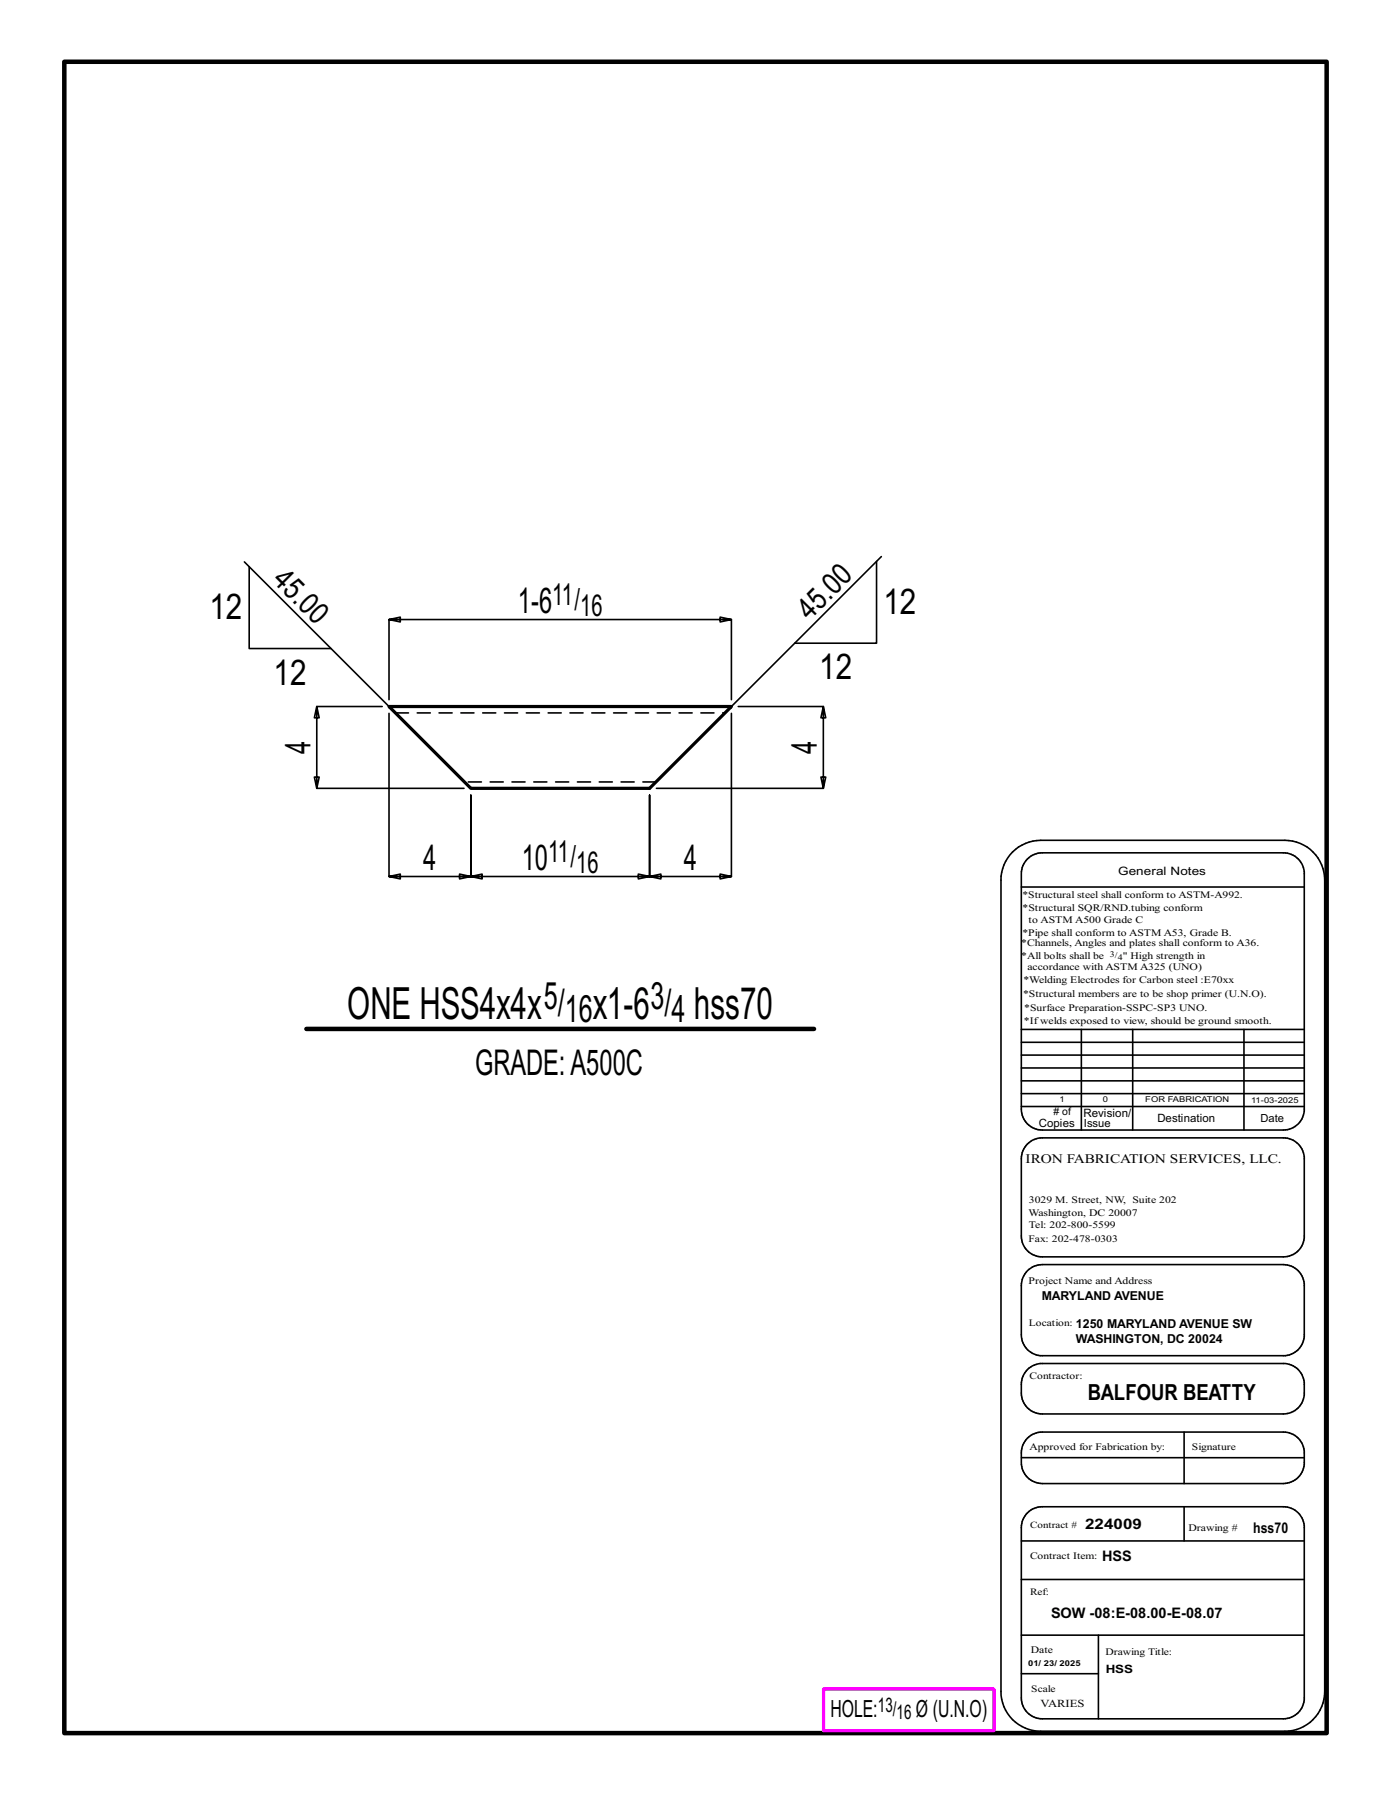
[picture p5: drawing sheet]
<svg xmlns="http://www.w3.org/2000/svg" width="216mm" height="279mm" viewBox="0 0 216 279" stroke-linecap="round" stroke-linejoin="round" font-family="sans-serif">
<defs><g id="words">
<g font-size="6.9">
<text x="53.9" y="158.2">ONE HSS4x4x</text>
<text x="92" y="158.2">x1-6</text>
<text x="107.7" y="158.2">hss70</text>
</g>
<g font-size="5.9">
<text x="84.4" y="156.6">5/</text>
<text x="87.7" y="158.7">16</text>
<text x="101" y="156.6">3/</text>
<text x="104.2" y="158.7">4</text>
</g>
<g font-size="5.5">
<text x="80.4" y="95.2">1-6</text>
<text x="137.1" y="95.3">12</text>
<text x="32.5" y="96.1">12</text>
<text x="42.5" y="106.3">12</text>
<text x="127.1" y="105.4">12</text>
<text x="48.2" y="117" transform="rotate(-90 48.2 117)">4</text>
<text x="126.8" y="117" transform="rotate(-90 126.8 117)">4</text>
<text x="65.7" y="135.1">4</text>
<text x="81" y="135.1">10</text>
<text x="106.1" y="135.1">4</text>
<text x="73.7" y="166.9">GRADE:A500C</text>
</g>
<g font-size="4.7">
<text x="42.2" y="90.3" transform="rotate(45 42.2 90.3)">45.0</text>
<text x="85.7" y="93.9">11/</text>
<text x="90.1" y="95.6">16</text>
<text x="125.6" y="96.4" transform="rotate(-45 125.6 96.4)">45.0</text>
<text x="85.1" y="133.8">11/</text>
<text x="89.4" y="135.5">16</text>
</g>
<g font-size="3.7">
<text x="128.9" y="266.6">HOLE:</text>
<text x="142.2" y="266.6">Ø (U.N.O)</text>
</g>
<text font-size="3.4" x="168.8" y="217.4">BALFOUR BEATTY</text>
<g font-size="3.1">
<text x="136.3" y="265.8">13/</text>
<text x="139.2" y="266.9">16</text>
</g>
<g font-size="2.3">
<text x="168.4" y="237.3">224009</text>
<text x="194.5" y="238">hss70</text>
<text x="171" y="242.3">HSS</text>
<text x="163.1" y="251.2">SOW -08:E-08.00-E-08.07</text>
</g>
<text font-size="2" x="159.2" y="180.5">IRON FABRICATION SERVICES, LLC.</text>
<g font-size="1.9">
<text x="161.7" y="201.8">MARYLAND AVENUE</text>
<text x="167" y="208.5">WASHINGTON, DC 20024</text>
<text x="167" y="206.1">1250 MARYLAND AVENUE SW</text>
</g>
<g font-size="1.8">
<text x="173.6" y="135.8">General Notes</text>
<text x="168.2" y="173.3">Revision/</text>
<text x="161.2" y="174.9">Copies</text>
<text x="179.6" y="174.2">Destination</text>
<text x="171.6" y="259.7">HSS</text>
</g>
<g font-size="1.7">
<text x="168.2" y="174.9">Issue</text>
<text x="195.7" y="174.2">Date</text>
<text x="161.5" y="265">VARIES</text>
</g>
<g font-size="1.6">
<text x="158.7" y="141.5">*Structural SQR/RND.tubing conform</text>
<text x="159.7" y="143.3">to ASTM A500 Grade C</text>
<text x="158.5" y="146.9">*Channels, Angles and plates shall conform to A36.</text>
<text x="158.5" y="148.8">*All bolts shall be</text>
<text x="158.7" y="145.2">*Pipe shall conform to ASTM A53, Grade B.</text>
<text x="174.3" y="148.8">&quot; High strength in</text>
<text x="158.8" y="154.8">*Structural members are to be shop primer (U.N.O).</text>
<text x="158.9" y="152.7">*Welding Electrodes for Carbon steel :E70xx</text>
<text x="159.5" y="150.6">accordance with ASTM A325 (UNO)</text>
<text x="158.9" y="158.9">*Ifwelds exposed to view, should be ground smooth.</text>
<text x="159" y="157">*Surface Preparation-SSPC-SP3 UNO.</text>
<text x="163.5" y="173.1"># of</text>
<text x="159.7" y="188.7">Washington, DC 20007</text>
<text x="159.7" y="190.6">Tel: 202-800-5599</text>
<text x="159.7" y="186.8">3029 M. Street, NW, Suite 202</text>
<text x="159.7" y="199.3">Project Name and Address</text>
<text x="159.8" y="225.1">Approved for Fabrication by:</text>
<text x="184.5" y="237.6">Drawing #</text>
<text x="160" y="256.6">Date</text>
</g>
<g font-size="1.5">
<text x="158.7" y="139.4">*Structural steel shall conform to ASTM-A992.</text>
<text x="159.7" y="192.7">Fax: 202-478-0303</text>
<text x="159.7" y="205.8">Location:</text>
<text x="159.8" y="214">Contractor:</text>
<text x="185" y="225.1">Signature</text>
<text x="159.9" y="237.1">Contract #</text>
<text x="159.9" y="241.9">Contract Item:</text>
<text x="159.9" y="247.6">Ref:</text>
<text x="171.6" y="256.9">Drawing Title:</text>
<text x="160.1" y="262.7">Scale</text>
</g>
<g font-size="1.3">
<text x="172.3" y="148.5">3/</text>
<text x="173.5" y="149">4</text>
</g>
<g font-size="1.2">
<text x="164.5" y="171.1">1</text>
<text x="171.2" y="171.1">0</text>
<text x="177.8" y="171.1">FOR FABRICATION</text>
<text x="194.2" y="171.2">11-03-2025</text>
<text x="159.6" y="258.7">01/ 23/ 2025</text>
</g>
</g></defs>
<g fill="none" stroke="#000" stroke-width=".25">
<path d="M37.9 87.2l22.5 22.5M38.7 88v12.7h12.7M136.1 87.1v12.7h-12.7M136.8 86.4l-23.3 23.3M59.3 109.7h-10.1l-.4 1.7h.7l-.3-1.7v12.7l-.4-1.8h.7l-.3 1.8h22.8M60.4 108.6v-12.4l1.7 .3v-.7l-1.7 .4h53.1l-1.7 .3v-.7l1.7 .4v12.4M60.4 110.7v25.4l1.7 .3v-.7l-1.7 .4h12.7l-1.8 .3v-.7l1.8 .4v-12.7v12.7l1.7 .3v-.7l-1.7 .4h27.7l-1.7 .3v-.7l1.7 .4v-12.7v12.7l1.8 .3v-.7l-1.8 .4h12.7l-1.7 .3v-.7l1.7 .4v-25.4M114.6 109.7h13.2l-.4 1.7h.8l-.4-1.7v12.7l-.4-1.8h.8l-.4 1.8h-25.9M157.2 132.3a6.3 6.3 0 0 1 4.3-1.9h37.9a6.2 6.2 0 0 1 6.2 6.2v126a6.2 6.2 0 0 1-6.2 6.1h-37.9a6.1 6.1 0 0 1-6.1-6.1v-126a6.1 6.1 0 0 1 1.8-4.3zM158.5 137.7h43.9M159.5 133.3a3.3 3.3 0 0 1 2.3-.9h37.4a3.3 3.3 0 0 1 3.2 2.9v37.2a3.2 3.2 0 0 1-3.2 2.9h-37.4a3.2 3.2 0 0 1-3.3-3.2v-36.6a3.2 3.2 0 0 1 1-2.3zM158.5 159.8h43.9"/>
<path d="M167.8 159.8v15.6M175.8 159.8v15.6M193.1 159.8v15.6M158.5 165.8h43.9M158.5 167.8h43.9M158.5 163.8h43.9M158.5 161.8h43.9M158.5 171.8h43.9M158.5 169.8h43.9M159.5 177.6a3.3 3.3 0 0 1 2.3-1h37.4a3.3 3.3 0 0 1 3.2 3v12.6a3.3 3.3 0 0 1-3.2 2.9h-37.4a3.2 3.2 0 0 1-3.3-3.2v-12a3.2 3.2 0 0 1 1-2.3zM159.5 197.2l1-.7 1.3-.2h37.4a3.3 3.3 0 0 1 3.2 2.9v8.3a3.2 3.2 0 0 1-2.9 2.9h-38.1a3.3 3.3 0 0 1-2.9-3.2v-8l.3-.9zM159.5 212.6l.7-.6 1.2-.4h37.8a3.2 3.2 0 0 1 3.2 3v2a3.3 3.3 0 0 1-3.2 2.9h-37.4a3.2 3.2 0 0 1-3.3-3.3v-1.3a3.3 3.3 0 0 1 1-2.3z"/>
<path d="M158.5 239.2h43.9M158.5 226.3h43.9M159.5 234.8a3.3 3.3 0 0 1 2.3-.9h37.4a3.3 3.3 0 0 1 3.2 2.9v27.1a3.3 3.3 0 0 1-3.2 2.9h-37.4a3.2 3.2 0 0 1-3.3-3.2v-26.5a3.2 3.2 0 0 1 1-2.3zM159.5 223.2a3.3 3.3 0 0 1 2.3-.9h37.4a3.3 3.3 0 0 1 3.2 2.9v2.1a3.3 3.3 0 0 1-3.2 3h-37.4a3.3 3.3 0 0 1-3.3-3.3v-1.5a3.2 3.2 0 0 1 1-2.3zM183.8 222.3v8M183.8 233.9v5.3M158.5 245.2h43.9M158.5 259.8h12M158.5 253.8h43.9M170.5 253.8v13"/>
</g>
<path d="M10 9.6h195.9v259.4h-195.9zM47.6 159.7h78.7" fill="none" stroke="#000" stroke-width=".7"/>
<path d="M127.8 262.2h26.5v6.4h-26.5z" fill="none" stroke="#f0f" stroke-width=".5"/>
<path d="M60.4 109.7h53.1l-12.7 12.7h-27.7z" fill="none" stroke="#000" stroke-width=".5"/>
<path d="M61.4 110.7h51.1M101.8 121.4h-29.7" fill="none" stroke="#000" stroke-width=".25" stroke-dasharray="2 1.4"/>
<use href="#words"/>
</svg>
